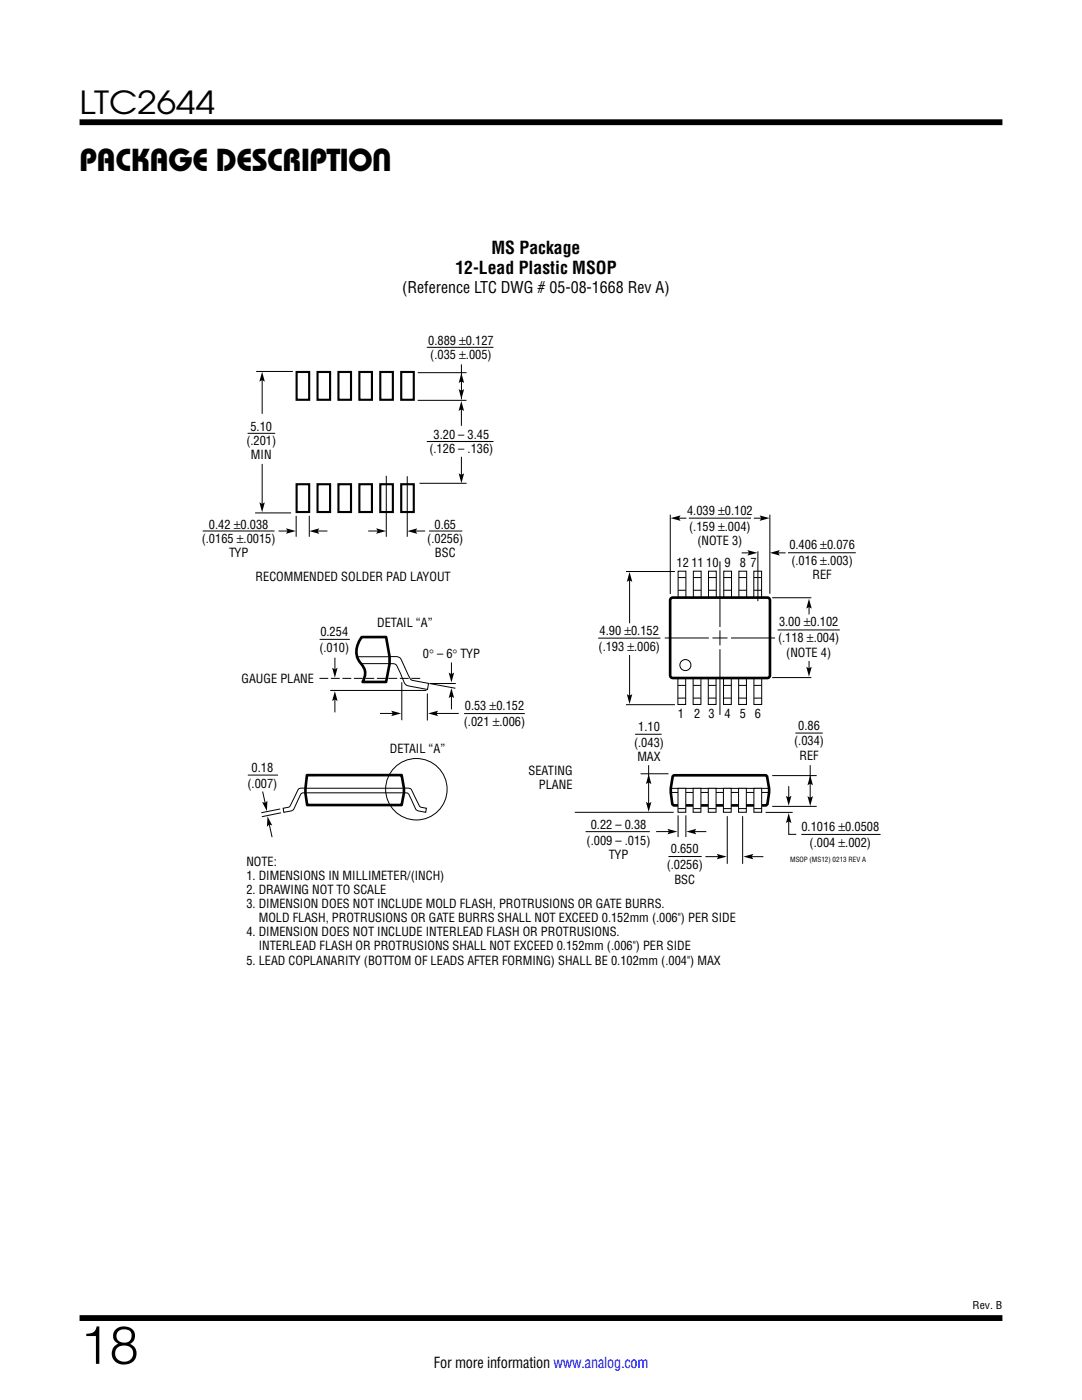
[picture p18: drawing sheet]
<svg xmlns="http://www.w3.org/2000/svg" width="216mm" height="279mm" viewBox="0 0 216 279" stroke-linecap="round" stroke-linejoin="round" font-family="sans-serif">
<defs><g id="words">
<text font-size="10.6" x="15.9" y="272.2">18</text>
<g font-size="6.3">
<text x="15.9" y="22.8">LTC2644</text>
<text x="15.9" y="34.1">PACKAGE DESCRIPTION</text>
</g>
<g font-size="3.5">
<text x="98.1" y="50.7">MS Package</text>
<text x="90.9" y="54.6">12-Lead Plastic MSOP</text>
</g>
<text font-size="3.2" x="80.3" y="58.5">(Reference LTC DWG # 05-08-1668 Rev A)</text>
<text font-size="3" x="86.6" y="273.1">For more information www.analog.com</text>
<g font-size="2.5">
<text x="85.5" y="68.8">0.889 ±0.127</text>
<text x="85.9" y="71.6">(.035 ±.005)</text>
<text x="49.2" y="88.9">(.201)</text>
<text x="50" y="86">5.10</text>
<text x="86.5" y="87.7">3.20 – 3.45</text>
<text x="50.1" y="91.7">MIN</text>
<text x="85.7" y="90.5">(.126 – .136)</text>
<text x="41.7" y="105.6">0.42 ±0.038</text>
<text x="86.7" y="105.5">0.65</text>
<text x="137.1" y="102.7">4.039 ±0.102</text>
<text x="137.5" y="105.9">(.159 ±.004)</text>
<text x="40.3" y="108.4">(.0165 ±.0015)</text>
<text x="45.7" y="111.2">TYP</text>
<text x="85.3" y="108.3">(.0256)</text>
<text x="86.8" y="111.1">BSC</text>
<text x="135" y="113.1">12 11 10 9</text>
<text x="139.2" y="108.7">(NOTE 3)</text>
<text x="147.6" y="113.1">8 7</text>
<text x="157.5" y="109.6">0.406 ±0.076</text>
<text x="157.9" y="112.8">(.016 ±.003)</text>
<text x="51" y="116">RECOMMENDED SOLDER PAD LAYOUT</text>
<text x="162.1" y="115.6">REF</text>
<text x="75.3" y="125.1">DETAIL “A”</text>
<text x="155.4" y="125">3.00 ±0.102</text>
<text x="63.7" y="130.1">(.010)</text>
<text x="63.9" y="126.9">0.254</text>
<text x="84.4" y="131.4">0° – 6° TYP</text>
<text x="119.4" y="129.8">(.193 ±.006)</text>
<text x="119.6" y="126.7">4.90 ±0.152</text>
<text x="155.2" y="128.2">(.118 ±.004)</text>
<text x="156.9" y="131">(NOTE 4)</text>
<text x="48.2" y="136.3">GAUGE PLANE</text>
<text x="92.8" y="141.7">0.53 ±0.152</text>
<text x="135.2" y="143.3">1</text>
<text x="138.5" y="143.3">2 3</text>
<text x="144.5" y="143.3">4</text>
<text x="147.7" y="143.3">5 6</text>
<text x="92.5" y="144.9">(.021 ±.006)</text>
<text x="126.5" y="149">(.043)</text>
<text x="127.3" y="145.8">1.10</text>
<text x="158.5" y="148.8">(.034)</text>
<text x="159.3" y="145.6">0.86</text>
<text x="50.2" y="154">0.18</text>
<text x="77.8" y="150.3">DETAIL “A”</text>
<text x="105.5" y="154.6">SEATING</text>
<text x="127.2" y="151.8">MAX</text>
<text x="159.5" y="151.6">REF</text>
<text x="49.4" y="157.2">(.007)</text>
<text x="107.5" y="157.4">PLANE</text>
<text x="117.9" y="165.4">0.22 – 0.38</text>
<text x="159.9" y="165.8">0.1016 ±0.0508</text>
<text x="49.2" y="172.7">NOTE:</text>
<text x="117.1" y="168.6">(.009 – .015)</text>
<text x="121.5" y="171.4">TYP</text>
<text x="133" y="173.5">(.0256)</text>
<text x="133.9" y="170.3">0.650</text>
<text x="161.6" y="169">(.004 ±.002)</text>
<text x="49.2" y="175.6">1. DIMENSIONS IN MILLIMETER/(INCH)</text>
<text x="49.2" y="178.4">2. DRAWING NOT TO SCALE</text>
<text x="134.6" y="176.3">BSC</text>
<text x="49.2" y="181.2">3. DIMENSION DOES NOT INCLUDE MOLD FLASH, PROTRUSIONS OR GATE BURRS.</text>
<text x="51.6" y="184">MOLD FLASH, PROTRUSIONS OR GATE BURRS SHALL NOT EXCEED 0.152mm (.006&quot;) PER SIDE</text>
<text x="49.2" y="186.9">4. DIMENSION DOES NOT INCLUDE INTERLEAD FLASH OR PROTRUSIONS.</text>
<text x="51.6" y="189.7">INTERLEAD FLASH OR PROTRUSIONS SHALL NOT EXCEED 0.152mm (.006&quot;) PER SIDE</text>
<text x="49.2" y="192.5">5. LEAD COPLANARITY (BOTTOM OF LEADS AFTER FORMING) SHALL BE 0.102mm (.004&quot;) MAX</text>
</g>
<text font-size="2.1" x="194.1" y="261.2">Rev. B</text>
<text font-size="1.4" x="157.7" y="172.1">MSOP (MS12) 0213 REV A</text>
</g></defs>
<path d="M15.9 24.4h184.1M15.9 263h184.1" fill="none" stroke="#000" stroke-width="1.2" stroke-linecap="butt"/>
<path d="M92.6 142.4h12.1" fill="none" stroke="#000" stroke-width=".2"/>
<path d="M61.2 154.7h18.9l.5 2.6v1l-.5 2.4h-18.8l-.4-2.4z" fill="#fff"/>
<path d="M61.2 154.7h18.9l.5 2.6v1l-.5 2.4h-18.8l-.4-2.4zM134.3 154.9l.3-.2h18.1l.3 .2a8.8 8.8 0 0 1 0 5.8h-18.5l-.3-.2a10.4 10.4 0 0 1 .1-5.6z" fill="none" stroke="#000" stroke-width=".53"/>
<g fill="none" stroke="#000" stroke-width=".2">
<path d="M80.2 136.2v7.5M85.3 138.4v5.4M49.4 154.7h6.1M52.4 158l.5 2.4M61 158.2h-.4a.62 .62 0 0 0-.7 .5l-1 2.3a1.27 1.27 0 0 1-1.5 1l-.8 .1-.1-.8 .5-.1a.97 .97 0 0 0 1.1-.7l1-2.1a1.14 1.14 0 0 1 1-1.1h20.5a1.65 1.65 0 0 1 1.5 .3l1.4 2.9a.96 .96 0 0 0 1.1 .7l.5 .1-.2 .8-1.1-.2a1.04 1.04 0 0 1-1.1-.9l-1-2.3a.85 .85 0 0 0-1.1-.5h-19.8M75.8 142.4h2.7M87 142.4h4.5M126.7 146.5h5.3M127.8 154.4h5.6M129.4 152.7v7.8M133.9 157.3h19.6M133.9 158.2h19.6"/>
<path d="M157.4 156.9v2.4M158.7 146.3h5.5M161.7 152.7v6.7M53.7 164.4l.6 2.7M55.9 161.4l-3.8 .8M56.1 162.2l-3.9 .8M114.7 162.1h19.7M116.8 166h12.9M130.9 166h2.8M133.4 170.9h6.6M135.3 162.7v4.3M136.9 162.7v4.3"/>
<path d="M138.5 166h2.4M140.8 171h2.7M145.1 162.9v9.5M148.2 162.9v9.5M149.9 171h2.4M152.8 162.1h5.4M154.1 160.9h8.9M157.4 163.8v2.7h1.5"/>
</g>
<g fill="#000">
<path d="M78.1 141.8l1.9 .6-1.9 .5 .3-.5zM85.4 142.4l2-.6-.3 .6 .3 .5zM129.4 154.5l.6 2-.6-.3-.5 .3zM156.8 158.8l.6 .3 .5-.3-.5 2zM161.1 158.9l.6 .3 .5-.3-.5 2zM161.7 154.7l.5 2-.5-.3-.6 .3zM52.3 160.1l.6 .2 .5-.5-.1 2.1zM53.4 162.9l.9 1.8-.6-.2-.4 .5zM128.9 160l.5 .4 .6-.4-.6 2zM133.2 165.4l2 .6-2 .5 .3-.5zM136.9 166l2-.6-.3 .6 .3 .5zM143 170.4l2 .6-2 .5 .3-.5z"/>
<path d="M148.3 171l2-.6-.3 .6 .3 .5zM157.4 162.3l.5 2-.5-.4-.6 .4z"/>
</g>
<path d="M135.3 157.3h1.5v4.8h-1.5z" fill="#fff"/>
<path d="M135.3 157.3h1.5v4.8h-1.5zM135.3 161.4h1.5" fill="none" stroke="#000" stroke-width=".2"/>
<path d="M138.3 157.3h1.6v4.8h-1.6z" fill="#fff"/>
<path d="M138.3 157.3h1.6v4.8h-1.6zM138.4 161.4h1.5" fill="none" stroke="#000" stroke-width=".2"/>
<path d="M141.3 157.3h1.6v4.8h-1.6z" fill="#fff"/>
<path d="M141.3 157.3h1.6v4.8h-1.6zM141.4 161.4h1.5" fill="none" stroke="#000" stroke-width=".2"/>
<path d="M144.3 157.3h1.6v4.8h-1.6z" fill="#fff"/>
<path d="M144.3 157.3h1.6v4.8h-1.6zM144.4 161.4h1.5" fill="none" stroke="#000" stroke-width=".2"/>
<path d="M147.4 157.3h1.5v4.8h-1.5z" fill="#fff"/>
<path d="M147.4 157.3h1.5v4.8h-1.5zM147.4 161.4h1.5" fill="none" stroke="#000" stroke-width=".2"/>
<path d="M150.4 157.3h1.6v4.8h-1.6z" fill="#fff"/>
<path d="M63.8 127.6h6M150.4 157.3h1.6v4.8h-1.6zM154.1 154.8h8.9M150.5 161.4h1.5" fill="none" stroke="#000" stroke-width=".2"/>
<path d="M72.2 127.1h4.8l.7 3.9v1.5l-.7 3.6h-4.6a3.1 3.1 0 0 0-.7-4.1 4.3 4.3 0 0 1 .5-4.9z" fill="#fff"/>
<path d="M133.8 119.5l.4-.2h19.2l.2 .5v15.3l-.5 .2-19.1-.1-.3-.4zM72.2 127.1h4.8l.7 3.9v1.5l-.7 3.6h-4.6a3.1 3.1 0 0 0-.7-4.1 4.3 4.3 0 0 1 .5-4.9z" fill="none" stroke="#000" stroke-width=".53"/>
<g fill="none" stroke="#000" stroke-width=".2">
<path d="M51.1 74.1h7.3M52.3 75.8v6.8M83.3 79.9h9.8M83.4 74.4h9.7M85.2 69.3h13.3M92.1 72.7v7M49.4 86.5h5.5M52.3 92.6v8.2M77.1 95v12.1M81.3 95v12.1M83.7 96.5h9.4M85.2 88.1h13.3"/>
<path d="M92.1 81.4v3.6M92.1 91.2v3.6M40.4 106h14.4M50.9 102.4h7.2M55.6 106h2.1M59.1 103v4.1M61.7 102.9v4.2M63.2 106h2.1M73.5 106h2.1M82.7 106h2.1M85.6 106h6.7M124.9 114.1h9.8"/>
<path d="M125.6 115.5v8.9M133.7 102.7v15.8M135.2 103.4h1.8M135.3 114h1.6v5.3h-1.6zM135.3 117.8h1.5M135.3 115.3h1.5M137.4 103.4h12.5M138.4 114h1.5v5.3h-1.5zM138.4 117.8h1.5M138.4 115.3h1.5M141.4 114h1.5v5.3h-1.5zM141.4 117.8h1.5"/>
<path d="M141.4 115.3h1.5M143.7 112v13.1M144.4 114h1.6v5.3h-1.6zM144.4 117.8h1.5M144.4 115.3h1.5M147.4 114h1.6v5.3h-1.6zM147.5 117.8h1.5M147.5 115.3h1.5M148 110.3h1.7M150.4 114h1.6v5.3h-1.6zM150.4 103.4h1.8M150.4 117.8h1.5"/>
<path d="M150.4 115.3h1.5M151.2 110v10M153.6 102.7v15.8M154.1 119.3h7.8M155 110.3h1.8M157.2 110.3h13.6M65.9 137.8h19.2M66.8 139.4v2.8M66.8 131.3v2.4M71.4 131.1l7.8-.1a1.25 1.25 0 0 1 1.1 1.2l1.3 2.8a1.23 1.23 0 0 0 1.4 .9l2.5 .5-.2 1.2-2.8-.5a2.07 2.07 0 0 1-1.9-.9l-1.1-2.6a1.4 1.4 0 0 0-1.8-1.2h-5.7M85.7 136.4h5.3M85.7 136.4l5.2 1"/>
<path d="M90.1 138.8v2.8M90.1 132.2v2.5M119.4 127.4h12.4M125.6 130.7v8.4M132.6 127.3h8.8M135.3 135.3h1.5v5.3h-1.5zM135.3 136.8h1.5M135.3 139.3h1.5M138.3 135.3h1.6v5.3h-1.6zM138.3 136.8h1.5M138.3 139.3h1.5M141.3 135.3h1.6v5.3h-1.6z"/>
<path d="M141.3 136.8h1.6M141.3 139.3h1.6M142.2 127.3h3M143.7 125.8v3M143.7 129.6v13.1M144.4 135.3h1.5v5.3h-1.5zM144.4 136.8h1.5M144.4 139.3h1.5M145.9 127.3h8.8M147.4 135.3h1.5v5.3h-1.5zM147.4 136.8h1.5M147.4 139.3h1.5"/>
<path d="M150.4 135.3h1.6v5.3h-1.6zM150.4 136.8h1.6M150.4 139.3h1.6M154.1 135.2h7.8M155.2 125.7h12.4M161.4 120.9v1.7M161.4 131.9v1.8M124.9 140.6h9.8M159.9 166.5h15.8"/>
<circle cx="136.8" cy="132.7" r="1.1"/>
<circle cx="83.1" cy="157.5" r="6.1"/>
</g>
<g fill="#000">
<path d="M52.3 74.2l.5 2-.5-.4-.5 .4zM92.1 74.5l.5 1.9-.5-.3-.6 .3zM91.5 77.7l.6 .3 .5-.3-.5 1.9zM92.1 80l.5 2-.5-.3-.6 .3zM91.5 94.5l.6 .3 .5-.3-.5 1.9zM51.8 100.2l.5 .4 .5-.4-.5 2zM57.1 105.4l1.9 .6-1.9 .5 .3-.5zM61.7 106l2-.6-.3 .6 .3 .5zM75.1 105.4l1.9 .6-1.9 .5 .3-.5zM81.3 106l2-.6-.4 .6 .4 .5zM125.6 114.1l.6 2-.6-.3-.5 .3zM133.8 103.4l2-.5-.3 .5 .3 .6z"/>
<path d="M149.1 109.8l2 .5-2 .6 .4-.6zM151.6 102.9l2 .5-2 .6 .3-.6zM153.6 110.3l2-.5-.3 .5 .3 .6zM66.3 133.3l.5 .3 .6-.3-.6 2zM66.8 137.9l.6 2-.6-.3-.5 .3zM89.5 134.2l.6 .3 .5-.3-.5 2zM90.1 137.3l.5 2-.5-.3-.6 .3zM125.1 138.5l.5 .4 .6-.4-.6 2zM161.4 119.5l.6 2-.6-.4-.5 .4zM160.9 133.1l.5 .3 .6-.3-.6 1.9z"/>
</g>
<path d="M83.8 135.4h-20.4" fill="none" stroke="#000" stroke-width=".2" stroke-dasharray="1.8 .5" stroke-linecap="butt"/>
<path d="M59.2 74.2h2.5v5.6h-2.5zM63.4 74.2h2.5v5.6h-2.5zM67.5 74.2h2.5v5.6h-2.5zM71.7 74.2h2.5v5.6h-2.5zM75.9 74.2h2.5v5.6h-2.5zM80.1 74.2h2.5v5.6h-2.5zM59.2 96.6h2.5v5.6h-2.5zM63.4 96.6h2.5v5.6h-2.5zM67.5 96.6h2.5v5.6h-2.5zM71.7 96.6h2.5v5.6h-2.5zM75.9 96.6h2.5v5.6h-2.5zM80.1 96.6h2.5v5.6h-2.5z" fill="none" stroke="#000" stroke-width=".42"/>
<use href="#words"/>
</svg>
